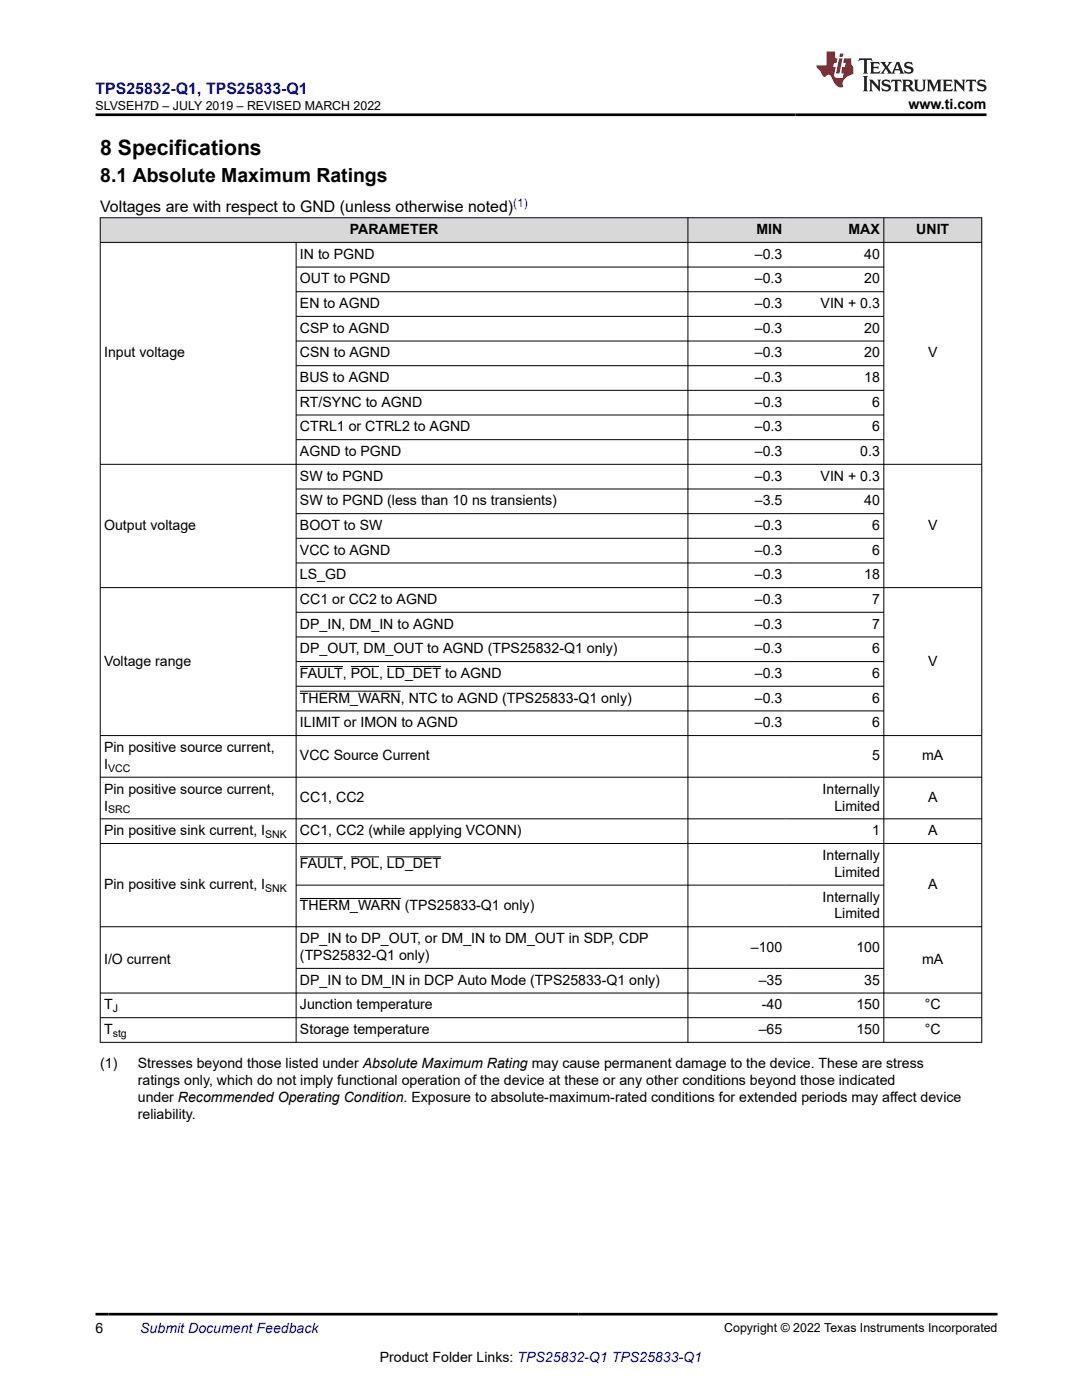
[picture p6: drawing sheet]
<svg xmlns="http://www.w3.org/2000/svg" width="216mm" height="279mm" viewBox="0 0 216 279" stroke-linecap="round" stroke-linejoin="round" font-family="sans-serif">
<defs><g id="words">
<text font-size="4.2" x="20" y="30.9">8 Specifications</text>
<text font-size="3.9" x="20" y="36.3">8.1 Absolute Maximum Ratings</text>
<text font-size="3.2" fill="#00f" x="19" y="18.7">TPS25832-Q1, TPS25833-Q1</text>
<text font-size="3.2" x="20" y="42.4">Voltages are with respect to GND (unless otherwise noted)</text>
<g font-size="2.8">
<text x="181.3" y="21.8">www.ti.com</text>
<text x="69.8" y="46.7">PARAMETER</text>
<text x="150.9" y="46.7">MIN</text>
<text x="169.3" y="46.7">MAX</text>
<text x="182.8" y="46.7">UNIT</text>
<text x="59.9" y="51.6">IN to PGND</text>
<text x="150.6" y="51.6">–0.3</text>
<text x="172.4" y="51.6">40</text>
<text x="59.9" y="56.6">OUT to PGND</text>
<text x="150.6" y="56.6">–0.3</text>
<text x="172.4" y="56.6">20</text>
<text x="59.9" y="61.5">EN to AGND</text>
<text x="150.6" y="61.5">–0.3</text>
<text x="163.7" y="61.5">VIN + 0.3</text>
<text x="20.8" y="71.3">Input voltage</text>
<text x="59.9" y="66.4">CSP to AGND</text>
<text x="59.9" y="71.3">CSN to AGND</text>
<text x="150.6" y="66.4">–0.3</text>
<text x="150.6" y="71.3">–0.3</text>
<text x="172.4" y="66.4">20</text>
<text x="172.4" y="71.3">20</text>
<text x="185.2" y="71.3">V</text>
<text x="59.9" y="76.3">BUS to AGND</text>
<text x="150.6" y="76.3">–0.3</text>
<text x="172.4" y="76.3">18</text>
<text x="59.9" y="81.2">RT/SYNC to AGND</text>
<text x="150.6" y="81.2">–0.3</text>
<text x="174" y="81.2">6</text>
<text x="59.9" y="86.1">CTRL1 or CTRL2 to AGND</text>
<text x="150.6" y="86.1">–0.3</text>
<text x="174" y="86.1">6</text>
<text x="59.9" y="91">AGND to PGND</text>
<text x="59.9" y="95.9">SW to PGND</text>
<text x="150.6" y="91">–0.3</text>
<text x="150.6" y="95.9">–0.3</text>
<text x="163.7" y="95.9">VIN + 0.3</text>
<text x="171.7" y="91">0.3</text>
<text x="59.9" y="100.9">SW to PGND (less than 10 ns transients)</text>
<text x="150.6" y="100.9">–3.5</text>
<text x="172.4" y="100.9">40</text>
<text x="20.8" y="105.8">Output voltage</text>
<text x="59.9" y="105.8">BOOT to SW</text>
<text x="150.6" y="105.8">–0.3</text>
<text x="174" y="105.8">6</text>
<text x="185.2" y="105.8">V</text>
<text x="59.9" y="110.7">VCC to AGND</text>
<text x="150.6" y="110.7">–0.3</text>
<text x="174" y="110.7">6</text>
<text x="59.9" y="115.6">LS_GD</text>
<text x="150.6" y="115.6">–0.3</text>
<text x="172.4" y="115.6">18</text>
<text x="59.9" y="120.5">CC1 or CC2 to AGND</text>
<text x="59.9" y="125.5">DP_IN, DM_IN to AGND</text>
<text x="150.6" y="120.5">–0.3</text>
<text x="150.6" y="125.5">–0.3</text>
<text x="174" y="120.5">7</text>
<text x="174" y="125.5">7</text>
<text x="59.9" y="130.4">DP_OUT, DM_OUT to AGND (TPS25832-Q1 only)</text>
<text x="150.6" y="130.4">–0.3</text>
<text x="174" y="130.4">6</text>
<text x="20.8" y="132.8">Voltage range</text>
<text x="59.9" y="135.3">FAULT, POL, LD_DET to AGND</text>
<text x="150.6" y="135.3">–0.3</text>
<text x="174" y="135.3">6</text>
<text x="185.2" y="132.8">V</text>
<text x="59.9" y="140.2">THERM_WARN, NTC to AGND (TPS25833-Q1 only)</text>
<text x="150.6" y="140.2">–0.3</text>
<text x="174" y="140.2">6</text>
<text x="59.9" y="145.2">ILIMIT or IMON to AGND</text>
<text x="150.6" y="145.2">–0.3</text>
<text x="174" y="145.2">6</text>
<text x="20.8" y="150.1">Pin positive source current,</text>
<text x="20.8" y="153.5">I</text>
<text x="59.9" y="151.8">VCC Source Current</text>
<text x="174" y="151.8">5</text>
<text x="184" y="151.8">mA</text>
<text x="20.8" y="158.4">Pin positive source current,</text>
<text x="20.8" y="161.8">I</text>
<text x="59.9" y="160.1">CC1, CC2</text>
<text x="164.1" y="158.4">Internally</text>
<text x="166.5" y="161.8">Limited</text>
<text x="185.2" y="160.1">A</text>
<text x="20.8" y="166.7">Pin positive sink current, I</text>
<text x="59.9" y="166.7">CC1, CC2 (while applying VCONN)</text>
<text x="174" y="166.7">1</text>
<text x="185.2" y="166.7">A</text>
<text x="59.9" y="173.3">FAULT, POL, LD_DET</text>
<text x="164.1" y="171.6">Internally</text>
<text x="20.8" y="177.5">Pin positive sink current, I</text>
<text x="164.1" y="179.9">Internally</text>
<text x="166.5" y="175">Limited</text>
<text x="185.2" y="177.5">A</text>
<text x="59.9" y="181.6">THERM_WARN (TPS25833-Q1 only)</text>
<text x="166.5" y="183.3">Limited</text>
<text x="59.9" y="188.2">DP_IN to DP_OUT, or DM_IN to DM_OUT in SDP, CDP</text>
<text x="59.9" y="191.6">(TPS25832-Q1 only)</text>
<text x="149.8" y="189.9">–100</text>
<text x="170.9" y="189.9">100</text>
<text x="20.8" y="192.4">I/O current</text>
<text x="59.9" y="196.5">DP_IN to DM_IN in DCP Auto Mode (TPS25833-Q1 only)</text>
<text x="151.4" y="196.5">–35</text>
<text x="172.4" y="196.5">35</text>
<text x="184" y="192.4">mA</text>
<text x="20.8" y="201.5">T</text>
<text x="59.9" y="201.5">Junction temperature</text>
<text x="152" y="201.5">-40</text>
<text x="170.9" y="201.5">150</text>
<text x="184.5" y="201.5">°C</text>
<text x="20.8" y="206.4">T</text>
<text x="59.9" y="206.4">Storage temperature</text>
<text x="151.4" y="206.4">–65</text>
<text x="170.9" y="206.4">150</text>
<text x="184.5" y="206.4">°C</text>
<text x="20" y="213.2">(1)</text>
<text x="27.5" y="213.2">Stresses beyond those listed under Absolute Maximum Rating may cause permanent damage to the device. These are stress</text>
<text x="27.5" y="216.6">ratings only, which do not imply functional operation of the device at these or any other conditions beyond those indicated</text>
<text x="27.5" y="219.9">under Recommended Operating Condition. Exposure to absolute-maximum-rated conditions for extended periods may affect device</text>
<text x="27.5" y="223.3">reliability.</text>
<text x="19" y="266.1">6</text>
<text x="75.8" y="271.7">Product Folder Links: TPS25832-Q1 TPS25833-Q1</text>
</g>
<text font-size="2.8" fill="#00f" x="28" y="266.1">Submit Document Feedback</text>
<g font-size="2.5">
<text x="19.1" y="21.9">SLVSEH7D – JULY 2019 – REVISED MARCH 2022</text>
<text x="144.5" y="265.8">Copyright © 2022 Texas Instruments Incorporated</text>
</g>
<text font-size="2.4" fill="#00f" x="102.4" y="41.3">(1)</text>
<g font-size="2.1">
<text x="21.6" y="154">VCC</text>
<text x="21.6" y="162.3">SRC</text>
<text x="52.9" y="167.3">SNK</text>
<text x="52.9" y="178">SNK</text>
<text x="22.5" y="202">J</text>
<text x="22.5" y="206.9">stg</text>
</g>
</g></defs>
<g fill="#d8d8d8">
<path d="M20 43.5h175.9v4.9h-175.9z" fill-rule="evenodd"/>
<path d="M20.1 43.5h117.1v4.8h-117.1z" fill-rule="evenodd"/>
<path d="M137.3 43.5h19.5v4.8h-19.5z" fill-rule="evenodd"/>
<path d="M156.8 43.5h19.5v4.8h-19.5z" fill-rule="evenodd"/>
<path d="M176.4 43.5h19.4v4.8h-19.4z" fill-rule="evenodd"/>
</g>
<g fill="none" stroke="#000" stroke-width=".2">
<path d="M19.9 43.5h176.1M19.9 48.4h176.1M20 43.4v164.7M59.1 48.4v159.7M59.1 53.3h117.3M59.1 58.2h117.3M137.3 43.4v164.7M176.4 43.4v164.7M195.9 43.4v164.7M59.1 63.1h117.3M59.1 68.1h117.3M59.1 73h117.3"/>
<path d="M59.1 77.9h117.3M19.9 92.7h176.1M59.1 82.8h117.3M59.1 87.7h117.3M59.1 97.6h117.3M19.9 117.3h176.1M59.1 102.5h117.3M59.1 107.4h117.3M59.1 112.4h117.3M59.1 122.2h117.3M59.1 127.1h117.3M59.1 132h117.3"/>
<path d="M59.1 137h117.3M59.9 133h8.5M59.9 137.9h20.1M70 133h5.6M77.2 133h10.8M19.9 146.8h176.1M19.9 155.1h176.1M59.1 141.9h117.3M19.9 163.4h176.1M19.9 168.3h176.1M59.1 176.6h117.3M59.9 171h8.5"/>
<path d="M59.9 179.3h20.1M70 171h5.6M77.2 171h10.8M19.9 185h176.1M19.9 198.2h176.1M59.1 193.3h117.3M19.9 203.1h176.1M19.9 208h176.1"/>
</g>
<path d="M171.5 11.6l-.2 .6 .5-.2h.6v.1v2.2l-.2 .4h1l-.2-.4v-2.2v-.1h.5l.5 .2-.1-.6zM173.6 12.4l.2 .3v1.6l-.2 .4h1.9l.1-.6a1.08 1.08 0 0 1-1.3 .2v-.7h.6l.4 .2v-.7l-.4 .2h-.6v-.5l.2-.2a1 1 0 0 1 1 .3l-.1-.5zM175.7 12.4l.9 1.1-1 1.2h.9l-.2-.2 .5-.8 .4 .8-.2 .2h1.6l-.2-.2 .2-.5h.9l.1 .5-.1 .2h.9l-.2-.4-.8-1.9h-.5l-.9 2.1-.9-1.1 .9-1h-.8l.2 .2-.4 .6-.4-.6 .2-.2zM179 12.8l.4 1h-.7zM180.7 12.5a.65 .65 0 0 0-.2 .7 .65 .65 0 0 0 .6 .5l.6 .1 .1 .3a.79 .79 0 0 1-.7 .4 .79 .79 0 0 1-.7-.5l.1 .7 .2-.1a.93 .93 0 0 0 1.1 0 .93 .93 0 0 0 .4-.9 1.46 1.46 0 0 0-1.2-.6l-.1-.3a1.09 1.09 0 0 1 1.2 .2l-.2-.6-.1 .1-.5-.2zM172.2 15.2l.2 .4v2.2l-.2 .4h1l-.2-.4v-2.2l.2-.4zM173.4 15.9l.2 .4v1.5l-.2 .4h.8l-.3-.4 .1-1.3 1.6 1.8v-2l.2-.4h-.7l.1 .2 .1 1.1-1.2-1.3zM176.2 16a.65 .65 0 0 0-.2 .8 .65 .65 0 0 0 .6 .4l.6 .2 .1 .2a.79 .79 0 0 1-.7 .4 .79 .79 0 0 1-.7-.5l.1 .7 .2-.1a.93 .93 0 0 0 1.1 .1 .93 .93 0 0 0 .4-1 1.46 1.46 0 0 0-1.2-.5l-.1-.4a1.09 1.09 0 0 1 1.2 .2l-.1-.6-.2 .1-.5-.1zM177.9 15.9l-.1 .6a.63 .63 0 0 1 .8-.3v1.6l-.3 .4h1l-.2-.4v-1.6a.66 .66 0 0 1 .8 .3l-.1-.6zM180 15.9l.2 .4v1.5l-.2 .4h1l-.2-.2-.1-.7h.5l.1 .2a.79 .79 0 0 0 1.2 .6l-1-.9a.61 .61 0 0 0 .6-.6 .61 .61 0 0 0-.5-.7zM180.8 16.2h.1a.47 .47 0 0 1 .5 .1 .47 .47 0 0 1 .1 .5l-.1 .1-.7 .1zM182.3 15.9l.2 .2a2.27 2.27 0 0 0 .4 2 1.04 1.04 0 0 0 1.7-.7v-1.3l.2-.2h-.8l.2 .4v1.1a.6 .6 0 0 1-.6 .6 .6 .6 0 0 1-.6-.6v-1.1l.3-.4zM184.9 15.9l.2 .4v1.5l-.2 .4h.8l-.3-.4v-1.4l.9 1.9 .9-1.9v1.4l-.3 .4h1l-.2-.4v-1.5l.2-.4h-.8l-.7 1.5-.6-1.5zM188.1 15.9l.2 .4v1.5l-.2 .4h1.9l.1-.6a1.09 1.09 0 0 1-1.3 .2v-.7h.6l.4 .2v-.6l-.4 .2h-.6v-.6l.2-.1a1.01 1.01 0 0 1 1 .3l-.1-.6zM190.2 15.9l.3 .4v1.5l-.3 .4h.8l-.2-.4v-1.3l1.6 1.8v-2l.2-.4h-.7l.2 .2v1.1l-1.2-1.3zM192.8 15.9l-.1 .6a.63 .63 0 0 1 .8-.3v1.6l-.3 .4h1l-.2-.4v-1.6a.66 .66 0 0 1 .8 .3l-.1-.6zM195.2 16a.65 .65 0 0 0-.2 .8 .65 .65 0 0 0 .6 .4l.6 .2 .2 .2a.79 .79 0 0 1-.7 .4 .79 .79 0 0 1-.7-.5l.1 .7 .2-.1a.93 .93 0 0 0 1 .1 .93 .93 0 0 0 .5-1 1.46 1.46 0 0 0-1.3-.5v-.4a1.09 1.09 0 0 1 1.2 .2l-.2-.6-.2 .1-.5-.1z" fill="#231f20"/>
<path d="M164.9 10.3v2.7h-2l.1 .4 .8 1a.95 .95 0 0 0 1 .9 .59 .59 0 0 1 .5-.4 .59 .59 0 0 1 .5 .3l.4 .8a1.59 1.59 0 0 0 2.1 1.4 1.61 1.61 0 0 1 1-2.3l1-.3-.1-1.5a1.59 1.59 0 0 1-.3-1.7h-1.5l-.2 .9h.6l-.2 .9h-.5l-.2 .9v.3l.4 .1-.1 .9h-.7a.73 .73 0 0 1-1-.7l.3-1.5h-.5l.1-.9h.5l.2-.9h-.5v-1.3zM167.4 11.6l-.6 3.1h.7l.6-3.1zM167.6 10.7l-.1 .6h.7l.1-.6z" fill="#ed1c24"/>
<path d="M19 22.9h177.8M19 262.3h180" fill="none" stroke="#000" stroke-width=".53"/>
<use href="#words"/>
</svg>
